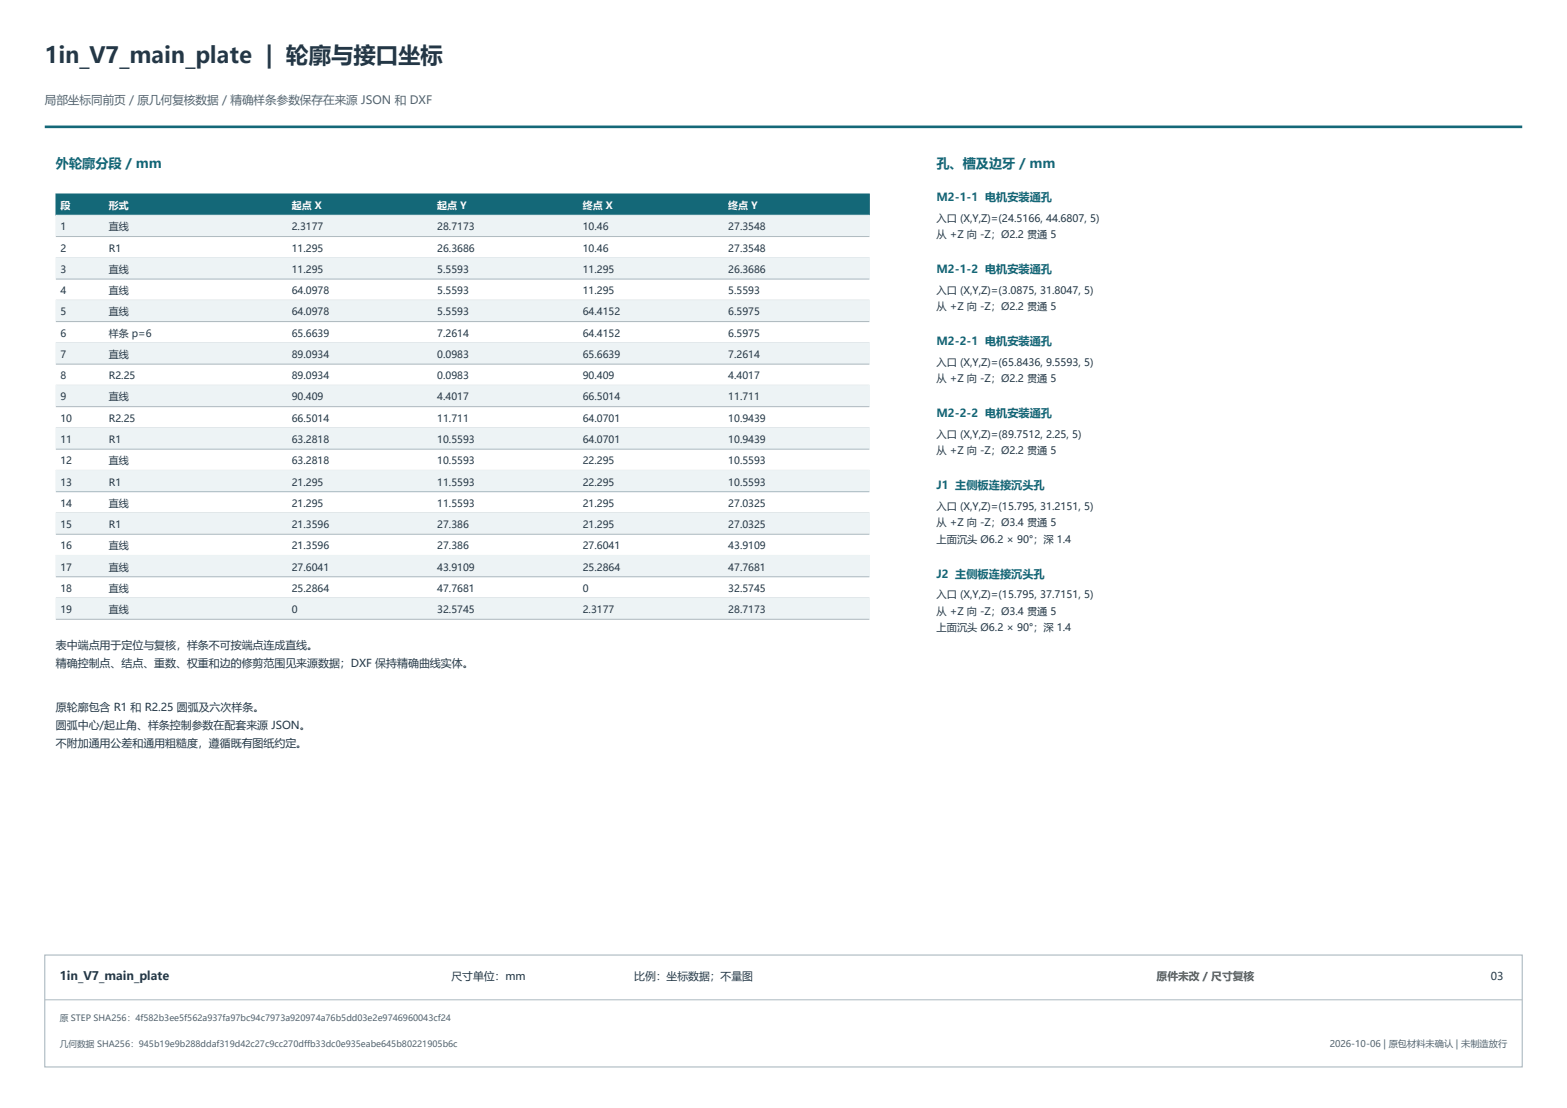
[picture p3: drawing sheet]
<svg xmlns="http://www.w3.org/2000/svg" width="420mm" height="297mm" viewBox="0 0 420 297" stroke-linecap="round" stroke-linejoin="round" font-family="sans-serif">
<defs><g id="words">
<text font-size="6" fill="#243746" x="12" y="17">1in_V7_main_plate | 轮廓与接口坐标</text>
<g font-size="3.5" fill="#146878">
<text x="15" y="45">外轮廓分段 / mm</text>
<text x="251" y="45">孔、槽及边牙 / mm</text>
</g>
<text font-size="3.2" fill="#243746" x="16" y="262.8">1in_V7_main_plate</text>
<text font-size="3.1" fill="#526570" x="12" y="28">局部坐标同前页 / 原几何复核数据 / 精确样条参数保存在来源 JSON 和 DXF</text>
<g font-size="3" fill="#146878">
<text x="251" y="54">M2-1-1 电机安装通孔</text>
<text x="251" y="73.3">M2-1-2 电机安装通孔</text>
<text x="251" y="92.6">M2-2-1 电机安装通孔</text>
<text x="251" y="111.9">M2-2-2 电机安装通孔</text>
<text x="251" y="131.2">J1 主侧板连接沉头孔</text>
<text x="251" y="154.9">J2 主侧板连接沉头孔</text>
</g>
<g font-size="2.9" fill="#243746">
<text x="15" y="174">表中端点用于定位与复核，样条不可按端点连成直线。</text>
<text x="15" y="178.8">精确控制点、结点、重数、权重和边的修剪范围见来源数据；DXF 保持精确曲线实体。</text>
<text x="15" y="190.6">原轮廓包含 R1 和 R2.25 圆弧及六次样条。</text>
<text x="15" y="195.4">圆弧中心/起止角、样条控制参数在配套来源 JSON。</text>
<text x="15" y="200.2">不附加通用公差和通用粗糙度，遵循既有图纸约定。</text>
<text x="121" y="262.8">尺寸单位：mm</text>
<text x="170" y="262.8">比例：坐标数据；不量图</text>
<text x="399.6" y="262.8">03</text>
</g>
<text font-size="2.9" fill="#915918" x="310" y="262.8">原件未改 / 尺寸复核</text>
<g font-size="2.8" fill="#243746">
<text x="251" y="59.5">入口 (X,Y,Z)=(24.5166, 44.6807, 5)</text>
<text x="251" y="63.9">从 +Z 向 -Z；Ø2.2 贯通 5</text>
<text x="251" y="78.8">入口 (X,Y,Z)=(3.0875, 31.8047, 5)</text>
<text x="251" y="83.2">从 +Z 向 -Z；Ø2.2 贯通 5</text>
<text x="251" y="98.1">入口 (X,Y,Z)=(65.8436, 9.5593, 5)</text>
<text x="251" y="102.5">从 +Z 向 -Z；Ø2.2 贯通 5</text>
<text x="251" y="117.4">入口 (X,Y,Z)=(89.7512, 2.25, 5)</text>
<text x="251" y="121.8">从 +Z 向 -Z；Ø2.2 贯通 5</text>
<text x="251" y="136.7">入口 (X,Y,Z)=(15.795, 31.2151, 5)</text>
<text x="251" y="141.1">从 +Z 向 -Z；Ø3.4 贯通 5</text>
<text x="251" y="145.5">上面沉头 Ø6.2 × 90°；深 1.4</text>
<text x="251" y="160.4">入口 (X,Y,Z)=(15.795, 37.7151, 5)</text>
<text x="251" y="164.8">从 +Z 向 -Z；Ø3.4 贯通 5</text>
<text x="251" y="169.2">上面沉头 Ø6.2 × 90°；深 1.4</text>
</g>
<g font-size="2.7" fill="#fff">
<text x="16.2" y="56.1">段</text>
<text x="29.2" y="56.1">形式</text>
<text x="78.2" y="56.1">起点 X</text>
<text x="117.2" y="56.1">起点 Y</text>
<text x="156.2" y="56.1">终点 X</text>
<text x="195.2" y="56.1">终点 Y</text>
</g>
<g font-size="2.7" fill="#243746">
<text x="16.2" y="61.7">1</text>
<text x="29.2" y="61.7">直线</text>
<text x="78.2" y="61.7">2.3177</text>
<text x="117.2" y="61.7">28.7173</text>
<text x="156.2" y="61.7">10.46</text>
<text x="195.2" y="61.7">27.3548</text>
<text x="16.2" y="67.5">2</text>
<text x="29.2" y="67.5">R1</text>
<text x="78.2" y="67.5">11.295</text>
<text x="117.2" y="67.5">26.3686</text>
<text x="156.2" y="67.5">10.46</text>
<text x="195.2" y="67.5">27.3548</text>
<text x="16.2" y="73.2">3</text>
<text x="29.2" y="73.2">直线</text>
<text x="78.2" y="73.2">11.295</text>
<text x="117.2" y="73.2">5.5593</text>
<text x="156.2" y="73.2">11.295</text>
<text x="195.2" y="73.2">26.3686</text>
<text x="16.2" y="78.8">4</text>
<text x="29.2" y="78.8">直线</text>
<text x="78.2" y="78.8">64.0978</text>
<text x="117.2" y="78.8">5.5593</text>
<text x="156.2" y="78.8">11.295</text>
<text x="195.2" y="78.8">5.5593</text>
<text x="16.2" y="84.5">5</text>
<text x="29.2" y="84.5">直线</text>
<text x="78.2" y="84.5">64.0978</text>
<text x="117.2" y="84.5">5.5593</text>
<text x="156.2" y="84.5">64.4152</text>
<text x="195.2" y="84.5">6.5975</text>
<text x="16.2" y="90.3">6</text>
<text x="16.2" y="96">7</text>
<text x="29.2" y="90.3">样条 p=6</text>
<text x="29.2" y="96">直线</text>
<text x="78.2" y="90.3">65.6639</text>
<text x="78.2" y="96">89.0934</text>
<text x="117.2" y="90.3">7.2614</text>
<text x="117.2" y="96">0.0983</text>
<text x="156.2" y="90.3">64.4152</text>
<text x="156.2" y="96">65.6639</text>
<text x="195.2" y="90.3">6.5975</text>
<text x="195.2" y="96">7.2614</text>
<text x="16.2" y="101.7">8</text>
<text x="29.2" y="101.7">R2.25</text>
<text x="78.2" y="101.7">89.0934</text>
<text x="117.2" y="101.7">0.0983</text>
<text x="156.2" y="101.7">90.409</text>
<text x="195.2" y="101.7">4.4017</text>
<text x="16.2" y="107.3">9</text>
<text x="29.2" y="107.3">直线</text>
<text x="78.2" y="107.3">90.409</text>
<text x="117.2" y="107.3">4.4017</text>
<text x="156.2" y="107.3">66.5014</text>
<text x="195.2" y="107.3">11.711</text>
<text x="16.2" y="113">10</text>
<text x="29.2" y="113">R2.25</text>
<text x="78.2" y="113">66.5014</text>
<text x="117.2" y="113">11.711</text>
<text x="156.2" y="113">64.0701</text>
<text x="195.2" y="113">10.9439</text>
<text x="16.2" y="118.7">11</text>
<text x="29.2" y="118.7">R1</text>
<text x="78.2" y="118.7">63.2818</text>
<text x="117.2" y="118.7">10.5593</text>
<text x="156.2" y="118.7">64.0701</text>
<text x="195.2" y="118.7">10.9439</text>
<text x="16.2" y="124.5">12</text>
<text x="29.2" y="124.5">直线</text>
<text x="78.2" y="124.5">63.2818</text>
<text x="117.2" y="124.5">10.5593</text>
<text x="156.2" y="124.5">22.295</text>
<text x="195.2" y="124.5">10.5593</text>
<text x="16.2" y="130.2">13</text>
<text x="29.2" y="130.2">R1</text>
<text x="78.2" y="130.2">21.295</text>
<text x="117.2" y="130.2">11.5593</text>
<text x="156.2" y="130.2">22.295</text>
<text x="195.2" y="130.2">10.5593</text>
<text x="16.2" y="135.9">14</text>
<text x="29.2" y="135.9">直线</text>
<text x="78.2" y="135.9">21.295</text>
<text x="117.2" y="135.9">11.5593</text>
<text x="156.2" y="135.9">21.295</text>
<text x="195.2" y="135.9">27.0325</text>
<text x="16.2" y="141.5">15</text>
<text x="29.2" y="141.5">R1</text>
<text x="78.2" y="141.5">21.3596</text>
<text x="117.2" y="141.5">27.386</text>
<text x="156.2" y="141.5">21.295</text>
<text x="195.2" y="141.5">27.0325</text>
<text x="16.2" y="147.3">16</text>
<text x="29.2" y="147.3">直线</text>
<text x="78.2" y="147.3">21.3596</text>
<text x="117.2" y="147.3">27.386</text>
<text x="156.2" y="147.3">27.6041</text>
<text x="195.2" y="147.3">43.9109</text>
<text x="16.2" y="153">17</text>
<text x="29.2" y="153">直线</text>
<text x="78.2" y="153">27.6041</text>
<text x="117.2" y="153">43.9109</text>
<text x="156.2" y="153">25.2864</text>
<text x="195.2" y="153">47.7681</text>
<text x="16.2" y="158.7">18</text>
<text x="29.2" y="158.7">直线</text>
<text x="78.2" y="158.7">25.2864</text>
<text x="117.2" y="158.7">47.7681</text>
<text x="156.2" y="158.7">0</text>
<text x="195.2" y="158.7">32.5745</text>
<text x="16.2" y="164.4">19</text>
<text x="29.2" y="164.4">直线</text>
<text x="78.2" y="164.4">0</text>
<text x="117.2" y="164.4">32.5745</text>
<text x="156.2" y="164.4">2.3177</text>
<text x="195.2" y="164.4">28.7173</text>
</g>
<text font-size="2.5" fill="#526570" x="356.4" y="280.7">2026-10-06 | 原包材料未确认 | 未制造放行</text>
<g font-size="2.3" fill="#526570">
<text x="16" y="273.8">原 STEP SHA256：4f582b3ee5f562a937fa97bc94c7973a920974a76b5dd03e2e9746960043cf24</text>
<text x="16" y="280.7">几何数据 SHA256：945b19e9b288ddaf319d42c27c9cc270dffb33dc0e935eabe645b80221905b6c</text>
</g>
</g></defs>
<path d="M12 34h396" fill="none" stroke="#146878" stroke-width=".7" stroke-linecap="butt"/>
<path d="M15 52h218v5.7h-218z" fill-rule="evenodd" fill="#146878" stroke="#146878" stroke-width=".27"/>
<g fill="#edf3f5" stroke="#edf3f5" stroke-width=".27">
<path d="M15 57.7h218v5.7h-218z" fill-rule="evenodd"/>
<path d="M15 69.1h218v5.7h-218z" fill-rule="evenodd"/>
<path d="M15 80.5h218v5.7h-218z" fill-rule="evenodd"/>
<path d="M15 91.9h218v5.7h-218z" fill-rule="evenodd"/>
<path d="M15 103.3h218v5.7h-218z" fill-rule="evenodd"/>
<path d="M15 114.7h218v5.7h-218z" fill-rule="evenodd"/>
<path d="M15 126.1h218v5.7h-218z" fill-rule="evenodd"/>
<path d="M15 137.5h218v5.7h-218z" fill-rule="evenodd"/>
<path d="M15 148.9h218v5.7h-218z" fill-rule="evenodd"/>
<path d="M15 160.3h218v5.7h-218z" fill-rule="evenodd"/>
</g>
<g fill="none" stroke="#acb9c0" stroke-width=".27">
<path d="M15 63.4h218M15 69.1h218M15 74.8h218M15 80.5h218M15 86.2h218M15 91.9h218M15 97.6h218M15 103.3h218M15 109h218M15 114.7h218M15 120.4h218M15 126.1h218"/>
<path d="M15 131.8h218M15 137.5h218M15 143.2h218M15 148.9h218M15 154.6h218M15 160.3h218M15 166h218M12 268h396"/>
</g>
<path d="M12 256h396v30h-396z" fill="none" stroke="#acb9c0" stroke-width=".3"/>
<use href="#words"/>
</svg>
